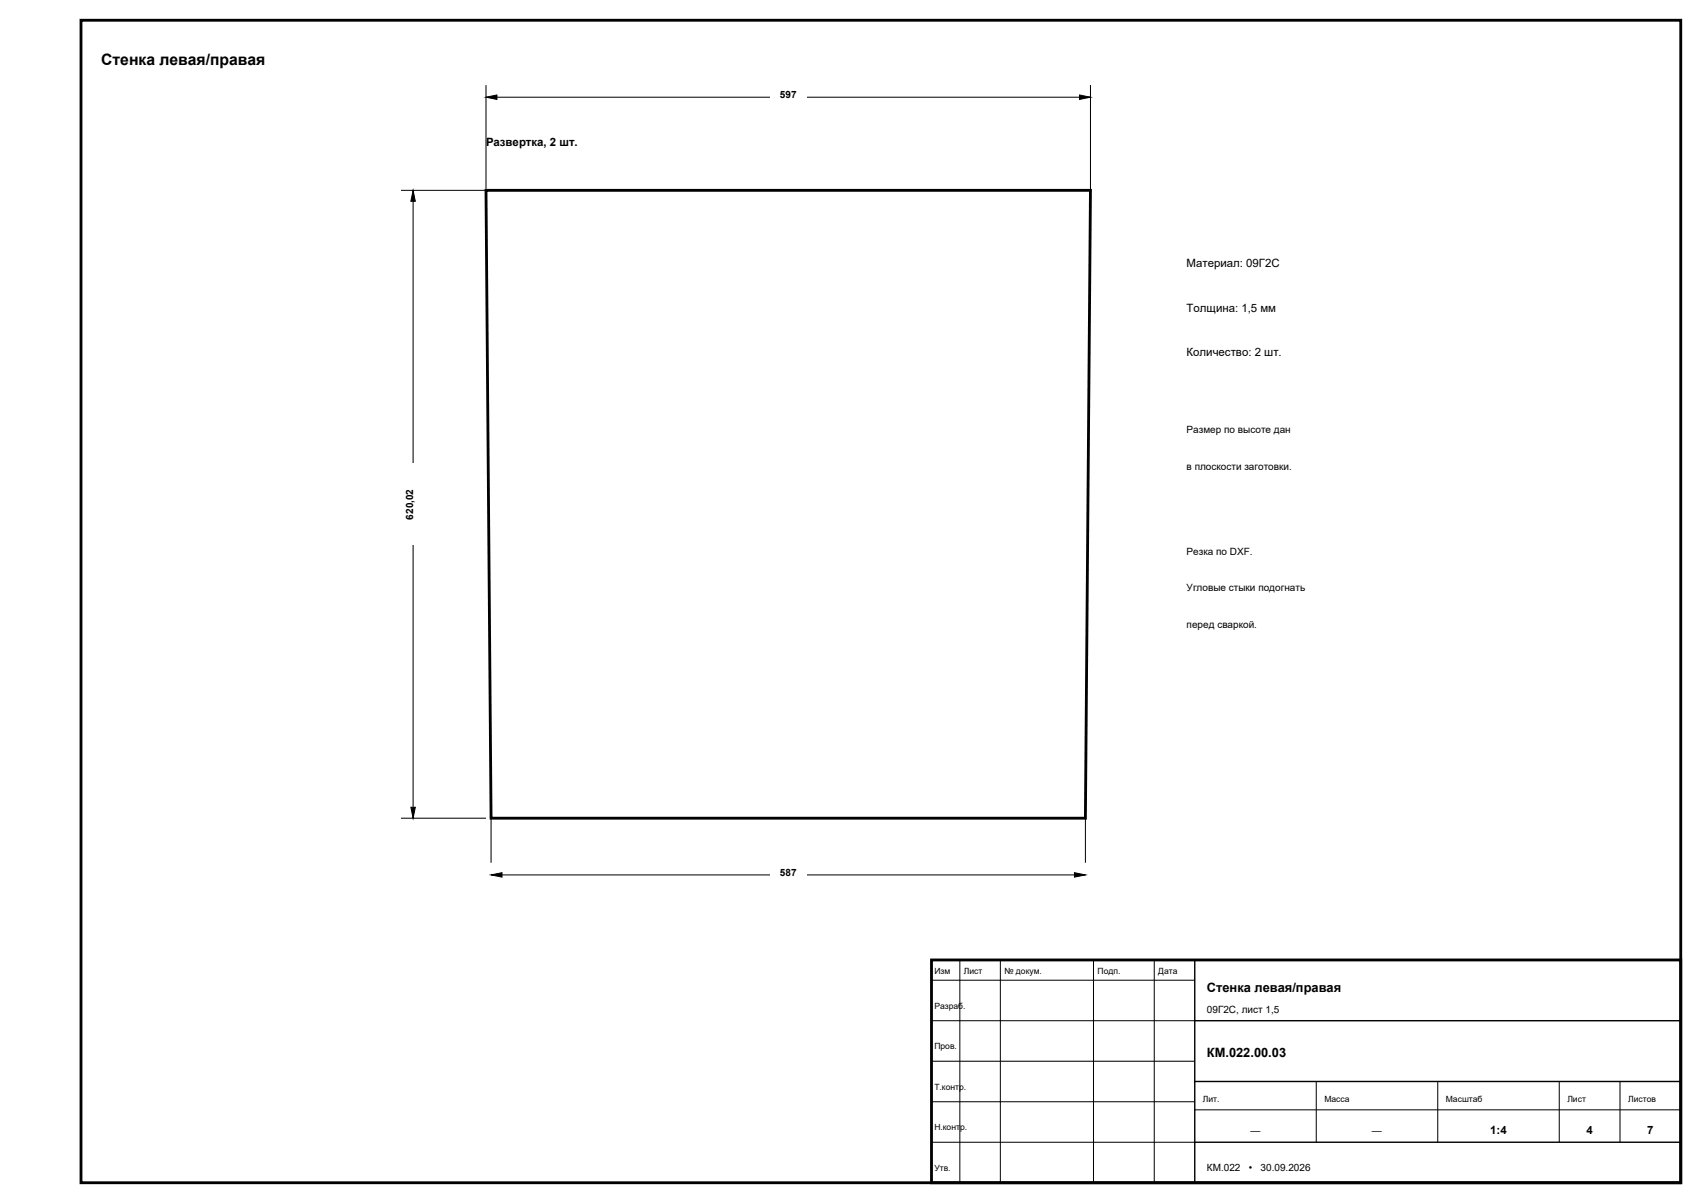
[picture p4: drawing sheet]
<svg xmlns="http://www.w3.org/2000/svg" width="420mm" height="297mm" viewBox="0 0 420 297" stroke-linecap="round" stroke-linejoin="round" font-family="sans-serif">
<defs><g id="words">
<text font-size="3.9" x="25" y="16">Стенка левая/правая</text>
<g font-size="3.2">
<text x="298" y="245">Стенка левая/правая</text>
<text x="298" y="261">КМ.022.00.03</text>
</g>
<g font-size="2.8">
<text x="120" y="36">Развертка, 2 шт.</text>
<text x="293" y="66">Материал: 09Г2С</text>
<text x="293" y="77">Толщина: 1,5 мм</text>
<text x="293" y="88">Количество: 2 шт.</text>
<text x="368" y="280">1:4</text>
<text x="391.7" y="280">4</text>
<text x="406.7" y="280">7</text>
</g>
<g font-size="2.5">
<text x="192.6" y="24.2">597</text>
<text x="293" y="107">Размер по высоте дан</text>
<text x="293" y="116">в плоскости заготовки.</text>
<text x="102" y="128.3" transform="rotate(-90 102 128.3)">620,02</text>
<text x="293" y="137">Резка по DXF.</text>
<text x="293" y="146">Угловые стыки подогнать</text>
<text x="293" y="155">перед сваркой.</text>
<text x="192.6" y="216.2">587</text>
<text x="298" y="250">09Г2С, лист 1,5</text>
<text x="308.8" y="280">—</text>
<text x="338.8" y="280">—</text>
<text x="298" y="289">КМ.022</text>
<text x="308.3" y="289">•</text>
<text x="311.3" y="289">30.09.2026</text>
</g>
<g font-size="2.1">
<text x="230.7" y="240.5">Изм</text>
<text x="238" y="240.5">Лист</text>
<text x="248" y="240.5">№ докум.</text>
<text x="271" y="240.5">Подп.</text>
<text x="286" y="240.5">Дата</text>
<text x="230.7" y="249">Разраб.</text>
<text x="230.7" y="259">Пров.</text>
<text x="230.7" y="269">Т.контр.</text>
<text x="297" y="272">Лит.</text>
<text x="327" y="272">Масса</text>
<text x="357" y="272">Масштаб</text>
<text x="387" y="272">Лист</text>
<text x="402" y="272">Листов</text>
<text x="230.7" y="279">Н.контр.</text>
<text x="230.7" y="289">Утв.</text>
</g>
</g></defs>
<path d="M20 5h395v287h-395zM120 47h149.2l-1.2 155h-146.7zM230 237h185v55h-185z" fill="none" stroke="#000" stroke-width=".7" stroke-linecap="butt"/>
<path d="M295 237v55M295 252h120M295 267h120M295 282h120" fill="none" stroke="#000" stroke-width=".35"/>
<g fill="none" stroke="#000" stroke-width=".25">
<path d="M120 21v26M120 24h149.2M269.2 21v26M237 237v55M247 237v55M270 237v55M285 237v55M230 252h65M230 242h65M230 272h65M230 262h65M295 274h120"/>
<path d="M325 267v15M355 267v15M385 267v15M400 267v15M230 282h65"/>
</g>
<path d="M120 24l2.7-.5v1.1zM266.6 23.5l2.6 .5-2.6 .6z" fill="#000" stroke="#000" stroke-width=".25"/>
<path d="M190.1 21.8h9v3.6h-9z" fill-rule="evenodd" fill="#fff"/>
<path d="M121.3 202v11M121.3 216h146.7M268 202v11" fill="none" stroke="#000" stroke-width=".25"/>
<path d="M121.3 216l2.6-.6v1.2zM265.3 215.4l2.7 .6-2.7 .6z" fill="#000" stroke="#000" stroke-width=".25"/>
<path d="M190.1 213.8h9v3.6h-9z" fill-rule="evenodd" fill="#fff"/>
<path d="M99 47h21M102 47v155M99 202h21" fill="none" stroke="#000" stroke-width=".25"/>
<path d="M102 47l.5 2.7h-1.1zM101.4 199.3h1.1l-.5 2.7z" fill="#000" stroke="#000" stroke-width=".25"/>
<path d="M99.6 114.5h3.8v20h-3.8z" fill-rule="evenodd" fill="#fff"/>
<use href="#words"/>
</svg>
